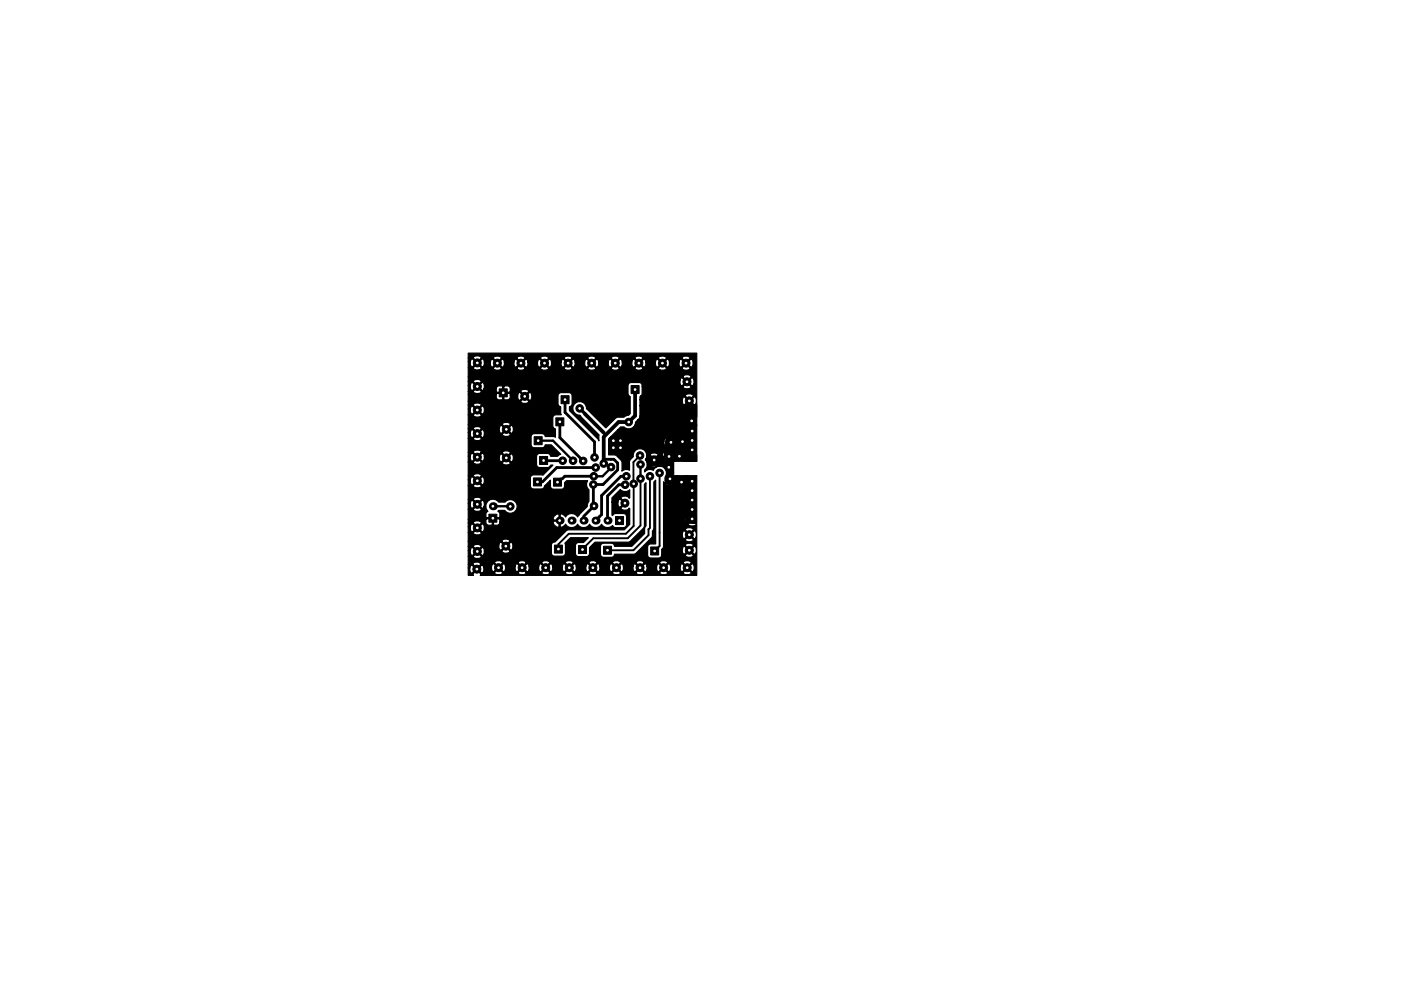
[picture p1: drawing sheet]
<svg xmlns="http://www.w3.org/2000/svg" width="297mm" height="210mm" viewBox="0 0 297 210" stroke-linecap="round" stroke-linejoin="round" font-family="sans-serif">
<g fill="#000" stroke="#000" stroke-width=".21">
<path d="M105.8 82.5h1.7v1.7h-1.7zM113.2 92.6h1.7v1.7h-1.7zM114.4 96.8h1.7v1.7h-1.7zM117.8 88.6h1.7v1.7h-1.7zM118.9 83.9h1.7v1.7h-1.7zM133.8 81.8h1.7v1.7h-1.7zM103.7 109.1h1.7v1.7h-1.7zM113.1 101.4h1.7v1.7h-1.7zM117.4 101.4h1.7v1.7h-1.7zM117.5 115.6h1.7v1.7h-1.7zM122.6 115.7h1.8v1.7h-1.8zM127.9 115.9h1.7v1.7h-1.7z"/>
<path d="M130.5 109.6h1.7v1.7h-1.7zM137.9 116h1.7v1.7h-1.7z"/>
<circle cx="101.2" cy="77" r=".85"/>
<circle cx="105.4" cy="77" r=".85"/>
<circle cx="110.4" cy="77" r=".85"/>
<circle cx="115.4" cy="77" r=".85"/>
<circle cx="120.4" cy="77" r=".85"/>
<circle cx="125.4" cy="77" r=".85"/>
<circle cx="130.4" cy="77" r=".85"/>
<circle cx="135.4" cy="77" r=".85"/>
<circle cx="140.4" cy="77" r=".85"/>
<circle cx="145.4" cy="77" r=".85"/>
<circle cx="101.2" cy="87" r=".85"/>
<circle cx="101.2" cy="92" r=".85"/>
<circle cx="101.2" cy="82" r=".85"/>
<circle cx="101.2" cy="97" r=".85"/>
<circle cx="107.3" cy="91.1" r=".85"/>
<circle cx="107.3" cy="97.1" r=".85"/>
<circle cx="111.3" cy="84.1" r=".85"/>
<circle cx="119.3" cy="97.7" r=".8"/>
<circle cx="121.5" cy="97.7" r=".8"/>
<circle cx="122.9" cy="86.6" r=".8"/>
<circle cx="123.6" cy="97.8" r=".8"/>
<circle cx="126" cy="97" r=".8"/>
<circle cx="126.3" cy="99.2" r=".8"/>
<circle cx="128" cy="98.3" r=".8"/>
<circle cx="129.5" cy="99.1" r=".8"/>
<circle cx="130" cy="95" r=".8"/>
<circle cx="130" cy="93.5" r=".8"/>
<circle cx="131.5" cy="95" r=".8"/>
<circle cx="131.5" cy="93.5" r=".8"/>
<circle cx="133.3" cy="89.5" r=".8"/>
<circle cx="135.7" cy="96.6" r=".8"/>
<circle cx="135.8" cy="98.5" r=".8"/>
<circle cx="138.7" cy="97.6" r=".85"/>
<circle cx="141.8" cy="99.1" r=".85"/>
<circle cx="141.8" cy="96.8" r=".85"/>
<circle cx="142.2" cy="93.8" r=".85"/>
<circle cx="144.1" cy="96.8" r=".85"/>
<circle cx="144.7" cy="93.7" r=".85"/>
<circle cx="145.7" cy="81" r=".85"/>
<circle cx="146.1" cy="85" r=".85"/>
<circle cx="146.7" cy="89.3" r=".85"/>
<circle cx="146.7" cy="93.4" r=".85"/>
<circle cx="146.7" cy="95.4" r=".85"/>
<circle cx="146.7" cy="91.4" r=".85"/>
<circle cx="101.2" cy="107" r=".85"/>
<circle cx="101.2" cy="112" r=".85"/>
<circle cx="101.2" cy="102" r=".85"/>
<circle cx="101.2" cy="117" r=".85"/>
<circle cx="107.3" cy="115.9" r=".85"/>
<circle cx="108.2" cy="107.4" r=".8"/>
<circle cx="125.8" cy="102.8" r=".8"/>
<circle cx="125.9" cy="101" r=".8"/>
<circle cx="126" cy="107.3" r=".8"/>
<circle cx="132.5" cy="106.7" r=".85"/>
<circle cx="132.5" cy="102.8" r=".8"/>
<circle cx="132.8" cy="101" r=".8"/>
<circle cx="134.3" cy="102.6" r=".8"/>
<circle cx="135.8" cy="101.5" r=".8"/>
<circle cx="137.8" cy="101" r=".8"/>
<circle cx="139.8" cy="100.3" r=".8"/>
<circle cx="142" cy="101.6" r=".85"/>
<circle cx="144.5" cy="102.3" r=".85"/>
<circle cx="146.1" cy="113.4" r=".85"/>
<circle cx="146.1" cy="116.7" r=".85"/>
<circle cx="146.7" cy="106.1" r=".85"/>
<circle cx="146.7" cy="102.1" r=".85"/>
<circle cx="146.7" cy="110.1" r=".85"/>
<circle cx="146.7" cy="104.1" r=".85"/>
<circle cx="146.7" cy="108.1" r=".85"/>
<circle cx="101.1" cy="120.7" r=".85"/>
<circle cx="105.7" cy="120.4" r=".85"/>
<circle cx="110.7" cy="120.4" r=".85"/>
<circle cx="115.7" cy="120.4" r=".85"/>
<circle cx="120.7" cy="120.4" r=".85"/>
<circle cx="125.7" cy="120.4" r=".85"/>
<circle cx="130.7" cy="120.4" r=".85"/>
<circle cx="135.7" cy="120.4" r=".85"/>
<circle cx="140.7" cy="120.4" r=".85"/>
<circle cx="145.7" cy="120.4" r=".85"/>
</g>
<g fill="#000">
<circle cx="104.5" cy="107.4" r=".85"/>
<circle cx="118.7" cy="110.4" r=".85"/>
<circle cx="121.2" cy="110.4" r=".85"/>
<circle cx="123.7" cy="110.4" r=".85"/>
<circle cx="126.3" cy="110.4" r=".85"/>
<circle cx="128.8" cy="110.4" r=".85"/>
</g>
<path d="M115.3 97.7h4M118.7 89.5v3.3l4.9 5M119.8 84.8v2.7l6.3 6.2v3.3M126.3 99.2h-8.2l-3.1 3M128 97.4h2.2l.7 .8v1.5l-3.1 3.1h-2v4.4M125.9 101h-6.1l-.6 .6M125.9 107.3l-2.2 2.3M132.5 102.8h-1.3l-2.4 2.4v5.2M132.8 101h-1.2l-4.1 4.1v4.1l-1.2 1.2" fill="none" stroke="#000" stroke-width=".6"/>
<path d="M114.1 93.5h3.1l4.3 4.2M129.7 99.1l-1.9 1.9h-1.9M135.8 98.5v3M104.5 107.4h3.7M113.9 102.2h1.1M119.2 101.6h-.3l-.7 .7" fill="none" stroke="#000" stroke-width=".5"/>
<path d="M124.1 87.8l3.9 4M128 92.8v5.5M134.6 82.6v5.6l-1.3 1.3h-2.1l-3.2 3.2" fill="none" stroke="#000" stroke-width=".8"/>
<path d="M115.2 97.7h.1M124.1 87.8h.1M128 91.8v1M118.9 101.6l-.7 .7M123.7 109.6v.8M125.8 107.2l.1 .1" fill="none" stroke="#000" stroke-width=".21"/>
<path d="M122.9 86.6l1.2 1.2" fill="none" stroke="#000" stroke-width=".7"/>
<path d="M135.7 96.6l-1.4 1.4v13.6l-1.6 1.6h-12.1l-2.2 2.2v1.1M135.8 101.5v10l-2.7 2.7h-7.3l-2.3 2.4M137.5 112.2v1.3l-3.2 3.2h-5.5M137.8 101v11l-.3 .3M139.9 100.3v15.5l-1.1 1.1" fill="none" stroke="#000" stroke-width=".4"/>
<path d="M142.7 97.9l.1 .1-.1 .1zM99.3 74.9h48.4v13.5l-.9 .9 .9 1-.1 .1-.1-.2-.9-.7-.8 .8 .1 .3 .3 .1 .7 .7-.5 .6-.4 .2-.1 .2 .1 .3 .4 .2 .5 .5-.5 .6-.3 .1 .5-.7-.9-.8h-.1l-.1-.2a1.11 1.11 0 0 0-1.7 .3l.9 .8 .7-.7-.1 .5-1.5 1.4 .1 .3 .6 .2 .8-.1v.7l.2 .4 .2 .1 1-1 .2 .1-1 1.1a1.02 1.02 0 0 0 1.7 0l.1 1.4h-2.8l-.8-.9-.9 .9h-.2l-.1-.2 .2-.1 .8-.8h.3l.9 .9 .2-.1a1.1 1.1 0 0 0-.2-1.7l-.9 .9h-.3l-.9-.9-.2 .1-1.8 1.9-.1 .2 1.1 1.1-.2 .1-1-1-.3 .1-.2 .6a1.36 1.36 0 0 0-1.8 .8 1.39 1.39 0 0 0-1.8 .3v-.4l.3-.3 .2-.8h.6l.1 .3a1.11 1.11 0 0 0 1.7-.3l-.9-.8-.9 .8h-.6v-.3l-.4-.8 .2-.1h.2v.6l.2 .4 .3 .1 .8-.9h.4l.8 .9 .3-.1a1.1 1.1 0 0 0-.3-1.7l-.8 .9h-.4l-.8-.9-.3 .1-.2 .6h-.2l.1-.8h.7l.9 .8 .8-.8h.9v.6l.2 .4 .2 .1 .9-.9-.9-.8-.2 .1-.2 .5h-.9v-.3a1.11 1.11 0 0 0-1.7 .3h-.7l-.2-.8h4.1l.9 .9 .8-.9h.5l.9 .8 .8-.8-.1-.3a1.1 1.1 0 0 0-1.6 .3h-.5l-.1-.2a1.1 1.1 0 0 0-1.6 .2h-4.1l-.4-.4a1.46 1.46 0 0 0-1.6 0 1.46 1.46 0 0 0-.6 1.5l-.8 .8v2.1l-1-.2-.7 .4 .1-1.8-.4-.7a2.21 2.21 0 0 0-1.3-1h-1.2v-1.6h12.4l.1 .2a1.1 1.1 0 0 0 1.6-.2l-.9-.9-.8 .9h-12.4v-1.3h11.8v.6l.2 .4 .2 .1 .9-.9h.3l.9 .9 .4-.1 .8-.9-.8-.9-.4 .2-.9 .8h-.3l-.9-.8-.2 .1-.2 .5h-11.8v-.5l.4-.3h12l.8 .9 .9-.9a1.02 1.02 0 0 0-1.7 0h-12l1.5-1.6h14.4l.2 1 .2 .1 .9-.9-.9-.8-.2 .1-.2 .5h-14.4l.7-.6h.7l.2 .2a1.44 1.44 0 0 0 2.2-1.2l.5-.5h10v.6l.2 .4 .2 .1 .9-.9-.9-.9-.2 .1-.2 .6h-10l.4-.5 .1-.3h10.1l.8 .8 .9-.8a1.02 1.02 0 0 0-1.7 0h-10.1v-2.2h9.6l.1 .2a1.11 1.11 0 0 0 1.6-.2l-.8-.9-.9 .9h-9.6v-1.3h9l.2 1 .2 .1 .9-.9h.3l.9 .9 .2-.1a1.11 1.11 0 0 0-.2-1.6l-.9 .8h-.3l-.9-.8-.2 .1-.2 .5h-9v-.7l.2-.1h9.4l.9 .9 .8-.9a1.02 1.02 0 0 0-1.7 0h-9.4l.2-.5v-1.5h8.7a1.02 1.02 0 0 0 1.7 0l-.9-.8-.8 .8h-8.7v-.2a.65 .65 0 0 0-.6-.6h-1.7l-.6 .4v1.9l.1 .5 .3 .1v3.7l-.3 .3-1 .4-1.6 .1-2.2 2.2-4.2-4.1v-.3a1.46 1.46 0 0 0-1.6-1.2 1.46 1.46 0 0 0-1.2 1.5 1.46 1.46 0 0 0 1.4 1.4l4.1 4.2v1.3l-.3-.5-6-6v-.8a.62 .62 0 0 0 .6-.7v-1.7l-.2-.4-.5-.2h-1.7a.65 .65 0 0 0-.6 .6v1.7l.2 .5 .4 .2-.1 1.2 .2 .5h-1.2l-.4 .2-.2 .4v1.7a.62 .62 0 0 0 .6 .7v1.8l-.6-.2h-1.6l-.2-.4-.5-.2h-1.7a.65 .65 0 0 0-.6 .6v1.7l.2 .5 .4 .2h1.7a.64 .64 0 0 0 .7-.6h1.3l2 2-.7 .4h-1.5l-.4-.5-1.9-.1a.65 .65 0 0 0-.6 .6v1.7l.4 .6 1.9 .1 .5-.2 .1-.3h.5l-2.1 2.1h-2l-.5 .1-.1 .5v1.7a.65 .65 0 0 0 .6 .6h1.9l.4-.6 1.3-1.2v1.2l.2 .5 .5 .2h1.7a.65 .65 0 0 0 .6-.7v-.7l.4-.4h4.5a1.43 1.43 0 0 0 .3 1.9v2.5l-.4 .7v.4l-2 2.2-.2-.3a1.52 1.52 0 0 0-2.4 .3l-.5-.5-.4-.2-.2 .1v2.7l.2 .1 .4-.2 .5-.5 .2 .3a1.51 1.51 0 0 0 2.4-.3 1.48 1.48 0 0 0 2.5 0 1.48 1.48 0 0 0 2.5 0 1.51 1.51 0 0 0 2.4 .3l.1 .3 .5 .1h1.9l.4-.6v-1.7a.65 .65 0 0 0-.6-.6h-1.7l-.5 .1-.1 .3-.2-.1v-2.8h1.3l.2 1 .3 .1 .8-.9-.8-.8-.3 .1-.2 .5h-1.3v-.9l1.8-1.7 .2 .2a1.39 1.39 0 0 0 1.8-.2v1.7l-.1 .1-.1-.2a1.1 1.1 0 0 0-1.7 .2l1.1 1-1.1 1.1a1.02 1.02 0 0 0 1.8 0l.1 .1v3.4l-1.1 1.1h-11.8l-.6 .2-2.5 2.4a.65 .65 0 0 0-.6 .6v1.7l.2 .5 .4 .2h1.7a.65 .65 0 0 0 .7-.7v-1.7l-.1-.3 1.1-1.2h3.8l-1 1h-1.1l-.4 .2-.2 .4v1.7a.65 .65 0 0 0 .6 .7h1.8l.4-.2 .2-.5v-1.2l1.1-1.2h7.3l3-2.9 .3-.6-.1-8.8 .4-.3v9.2l-.3 .6v1l-2.7 2.7h-3.7a.65 .65 0 0 0-.7-.6h-1.7l-.4 .1-.2 .5v1.7a.65 .65 0 0 0 .6 .6h2l.4-.6 4.3-.1 3.5-3.3 .3-.7-.1-.9 .4-.6-.1-9.8 .4-.3v13.5h-1.1l-.4 .2-.2 .4v1.7a.65 .65 0 0 0 .6 .7l2-.1 .4-.5h5a1.02 1.02 0 0 0 1.7 0l-.8-.9-.9 .9h-5v-1.2l4.4-.1 .2 1 .2 .1 .9-.9h.3l.9 .9 .2-.1a1.11 1.11 0 0 0-.2-1.6l-.9 .8h-.3l-.9-.8-.2 .1-.2 .5h-4.3l.2-.3 .1-.5h4.6l.9 .9 .8-.9a1.02 1.02 0 0 0-1.7 0h-4.6v-1.2h4.6l.1 .2a1.11 1.11 0 0 0 1.6-.2l-.8-.9-.9 .9h-4.6v-1.3h4l.2 1 .2 .1 .9-.9h.3l.9 .9 .2-.1a1.11 1.11 0 0 0-.2-1.6l-.9 .8h-.3l-.9-.8-.2 .1-.2 .5h-4v-.8h4.6l.9 .9 .8-.9a1.02 1.02 0 0 0-1.7 0h-4.6v-2.5h4.6l.2 1 .2 .1 .9-.9-.9-.9-.2 .1-.2 .6h-4.6v-2h4.6l.2 1 .2 .1 .9-.9-.9-.9-.2 .1-.2 .6h-4.6v-2h4.6l.2 1 .2 .1 .9-.9-.9-.9-.2 .1-.2 .6h-4.6v-3.7l.3 .3 1.1-1.1 .1 .2-1 1 .1 .3a1.11 1.11 0 0 0 1.6-.3l.3 .5 .3 .1 1.9-1.9-.1-.3-.2-.1h.8v.2l1 1-.5 .5-.4 .2-.1 .3v-.3l.7-.7-.9-.9-.2 .1-.2 .3-1.7 1.7 .1 .3a1.11 1.11 0 0 0 1.7-.3l-.1 1.2 .2 .4 .2 .1 1-1.1 .2 .2-.5 .5-.4 .2-.1 .3 .1 .3 .4 .1 .5 .6-.5 .5-.4 .2-.1 .3 .1 .3 .4 .1 .5 .6-.5 .5-.4 .2-.1 .3 .1 .3 .4 .1 .5 .6-1 1 .1 .3a1.11 1.11 0 0 0 1.6-.3l.1 .2v10.8h-45.9l.2-.3-.9-.9-.9 .9 .2 .3h-1.1v-1.6h.3v.6l.2 .4 .3 .1 .8-.9h.4l.8 .9 .3-.1h2.4l.1 .2a1.11 1.11 0 0 0 1.7-.2h3.2l.1 .2a1.11 1.11 0 0 0 1.7-.2h3.2l.1 .2a1.11 1.11 0 0 0 1.7-.2h3.2l.1 .2a1.11 1.11 0 0 0 1.7-.2h3.2l.1 .2a1.11 1.11 0 0 0 1.7-.2h3.2l.1 .2a1.11 1.11 0 0 0 1.7-.2h3.2l.1 .2a1.11 1.11 0 0 0 1.7-.2h3.2l.1 .2a1.11 1.11 0 0 0 1.7-.2h3.2l.1 .2a1.11 1.11 0 0 0 1.7-.2l-.9-.9-.9 .9h-3.2l-.9-.9-.9 .9h-3.2l-.9-.9-.9 .9h-3.2l-.9-.9-.9 .9h-3.2l-.9-.9-.9 .9h-3.2l-.9-.9-.9 .9h-3.2l-.9-.9-.9 .9h-3.2l-.9-.9-.9 .9h-3.2l-.9-.9-.9 .9h-2.4l.2-.5-.1-.8h1.7l.2 1 .3 .1 .8-.9h.4l.8 .9 .3-.1 .2-1h2l.2 1 .3 .1 .8-.9h.4l.8 .9 .3-.1 .2-1h2l.2 1 .3 .1 .8-.9h.4l.8 .9 .3-.1 .2-1h2l.2 1 .3 .1 .8-.9h.4l.8 .9 .3-.1 .2-1h2l.2 1 .3 .1 .8-.9h.4l.8 .9 .3-.1 .2-1h2l.2 1 .3 .1 .8-.9h.4l.8 .9 .3-.1 .2-1h2v.6l.2 .4 .3 .1 .8-.9h.4l.8 .9 .3-.1 .2-1h2v.6l.2 .4 .3 .1 .8-.9h.4l.8 .9 .3-.1 .2-1h2v.6l.2 .4 .3 .1 .8-.9h.4l.8 .9 .3-.1a1.1 1.1 0 0 0-.3-1.6l-.8 .8h-.4l-.8-.8-.3 .1-.2 .5h-2l-.2-.5-.3-.1-.8 .8h-.4l-.8-.8-.3 .1-.2 .5h-2l-.2-.5-.3-.1-.8 .8h-.4l-.8-.8-.3 .1-.2 .5h-2l-.2-.5-.3-.1-.8 .8h-.4l-.8-.8-.3 .1-.2 .5h-2l-.2-.5-.3-.1-.8 .8h-.4l-.8-.8-.3 .1-.2 .5h-2l-.2-.5-.3-.1-.8 .8h-.4l-.8-.8-.3 .1-.2 .5h-2l-.2-.5-.3-.1-.8 .8h-.4l-.8-.8-.3 .1-.2 .5h-2l-.2-.5-.3-.1-.8 .8h-.4l-.8-.8-.3 .1-.2 .5h-2l-.2-.5-.3-.1-.8 .8h-.4l-.8-.8-.3 .1-.2 .5h-1.7l-.1-.2-.3-.1-.8 .8h-.4l-.8-.8-.3 .1-.2 .5h-.3v-.8h.9l.9 .9 .9-.9-.3-.3h3.1l.9 .9 .9-.9h3.2l.9 .9 .9-.9h3.2l.9 .9 .9-.9h3.2l.9 .9 .9-.9h3.2l.9 .9 .9-.9h3.2l.9 .9 .9-.9h3.2l.9 .9 .9-.9h3.2l.9 .9 .9-.9h3.2l.9 .9 .9-.9-.1-.2a1.11 1.11 0 0 0-1.7 .2h-3.2l-.1-.2a1.11 1.11 0 0 0-1.7 .2h-3.2l-.1-.2a1.11 1.11 0 0 0-1.7 .2h-3.2l-.1-.2a1.11 1.11 0 0 0-1.7 .2h-3.2l-.1-.2a1.11 1.11 0 0 0-1.7 .2h-3.2l-.1-.2a1.11 1.11 0 0 0-1.7 .2h-3.2l-.1-.2a1.11 1.11 0 0 0-1.7 .2h-3.2l-.1-.2a1.11 1.11 0 0 0-1.7 .2h-3.2l-.1-.2a1.11 1.11 0 0 0-1.7 .2l-4.1-.1-.4 .2-.1 .2h-.9v-1.7h1a1.02 1.02 0 0 0 1.8 0l-.9-.8-.9 .8h-1v-1.2h.4v.6l.2 .4 .3 .1 .8-.9h.4l.8 .9 .3-.1 .2-.9h3.7l.1 .3a1.11 1.11 0 0 0 1.6-.3l-.9-.8-.8 .8h-3.7l-.2-.7-.3-.1-.8 .9h-.4l-.8-.9-.3 .1-.2 .6h-.4v-.8h1l.9 .8 .9-.8-.3-.4h4l.2 1.1h.2l.9-.8h.3l.9 .8h.2a1.1 1.1 0 0 0-.2-1.7l-.9 .9h-.3l-.9-.9-.2 .1-.2 .5h-4a1.04 1.04 0 0 0-1.5 .4h-1v-1.2h7.1l.8 .9 .9-.9-.1-.2a1.11 1.11 0 0 0-1.6 .2h-7.1v-1.8h1l.1 .3a1.11 1.11 0 0 0 1.7-.3l-.9-.8-.9 .8h-1v-1.2h.4v.6l.2 .4 .3 .1 .8-.9h.4l.8 .9 .3-.1a1.11 1.11 0 0 0-.3-1.7l-.8 .9h-.4l-.8-.9-.3 .1-.2 .6h-.4v-.8h1l.9 .8 .9-.8a1.02 1.02 0 0 0-1.8 0h-1v-.8h3.7l.1 1 .4 .2h.7l.2-.1v-1.2h.2v1.2l.2 .1 .9-.1 .3-.5h11.2l.3 .5 .4 .4 .4 .2 .2-.1v-1.2h-1.2l-.1 .2h-11.2v-.6l-.2-.1h11.4l.1 .2h1.2v-1.2l-.2-.1-.8 .6-.3 .5h-14l-.2 .1h-3.7v-2.2h1a1.02 1.02 0 0 0 1.8 0l-.9-.8-.9 .8h-1v-1.2h.4v.6l.2 .4 .3 .1 .8-.9h.4l.8 .9 .3-.1 .1-.4h.4l.1 .6 .4 .5-.5 .5v.7l.2 .1h2.6l.2-.1v-.7l-.5-.5 .2-.2h1.3l.4 .4a1.46 1.46 0 0 0 2-.4 1.46 1.46 0 0 0-.3-2 1.46 1.46 0 0 0-2 .2h-1.4l-.1-.2a1.53 1.53 0 0 0-1.7-.3 1.53 1.53 0 0 0-.9 1.4h-.4l.1-.8-.2-.4-.3-.1-.8 .9h-.4l-.8-.9-.3 .1-.2 .6h-.4v-.8h1l.9 .8 .9-.8-.1-.3a1.11 1.11 0 0 0-1.7 .3h-1v-3h1l.1 .3a1.11 1.11 0 0 0 1.7-.3l-.9-.8-.9 .8h-1v-1.2h.4v.6l.2 .4 .3 .1 .8-.9h.4l.8 .9 .3-.1a1.1 1.1 0 0 0-.3-1.7l-.8 .9h-.4l-.8-.9-.3 .1-.2 .6h-.4v-.8h1l.9 .8 .9-.8a1.02 1.02 0 0 0-1.8 0h-1v-3h1l.1 .3a1.25 1.25 0 0 0 1.6-.1h4.5l.1 .2a1.11 1.11 0 0 0 1.6-.2l-.8-.9-.9 .9h-4.5l.1-.2-.9-.8-.9 .8h-1v-1.2h.4v.6l.2 .4 .3 .1 .8-.9h.4l.8 .9 .3-.1 .2-.9h3.2l.2 1 .2 .1 .9-.9h.3l.9 .9 .2-.1a1.11 1.11 0 0 0-.2-1.6l-.9 .8h-.3l-.9-.8-.2 .1-.2 .5h-3.2l-.2-.7-.3-.1-.8 .9h-.4l-.8-.9-.3 .1-.2 .6h-.4v-.8h1l.9 .8 .7-.7h4.6l.9 .9 .8-.9a1.02 1.02 0 0 0-1.7 0h-4.6l.2-.1a1.02 1.02 0 0 0-1.8 0h-1v-3h1l.1 .3a1.11 1.11 0 0 0 1.7-.3l-.9-.8-.9 .8h-1v-1.2h.4v.6l.2 .4 .3 .1 .8-.9h.4l.8 .9 .3-.1 .2-.7h3.8l.1 .3a1.11 1.11 0 0 0 1.6-.3l-.8-.8-.9 .8h-3.8l-.2-.9-.3-.1-.8 .9h-.4l-.8-.9-.3 .1-.2 .6h-.4v-.8h1l.9 .8 .8-.9h3.9l.2 1 .2 .1 .9-.9h.3l.9 .9a1.02 1.02 0 0 0 0-1.8l-.9 .9h-.3l-.9-.9-.2 .1-.2 .6h-3.9a1.06 1.06 0 0 0-1.7 .1h-1v-.9h7.2l.9 .8 .8-.8-.1-.3a1.11 1.11 0 0 0-1.6 .3h-7.2v-2.1h1l.1 .3a1.11 1.11 0 0 0 1.7-.3l-.9-.8-.9 .8h-1v-1.2h.4l.2 1 .3 .1 .8-.9h.4l.8 .9 .3-.1a1.11 1.11 0 0 0-.3-1.7l-.8 .9h-.4l-.8-.9-.3 .1-.2 .6h-.4v-.8h1l.9 .8 .9-.8a1.02 1.02 0 0 0-1.8 0h-1v-.9h11.1l.1 .3a1.11 1.11 0 0 0 1.6-.3l-.9-.8-.8 .8h-11.1v-1.5h5.9v.7l.3 .4 .9 .1 .2-.1v-1.2h.2v1.2l.2 .1 .9-.1 .3-.4v-.4h1.6l.2 1 .2 .1 .9-.9h.3l.9 .9 .2-.1a1.11 1.11 0 0 0-.2-1.7l-.9 .9h-.3l-.9-.9-.2 .1-.2 .6h-1.6l-.2-.4h-2.6l-.2 .1h-5.9v-.6h1l.1 .3a1.11 1.11 0 0 0 1.7-.3l-.9-.8-.9 .8h-1v-1.2h.4l.2 1 .3 .1 .8-.9h.4l.8 .9 .3-.1 .1-.4h2.6v.7l.2 .1h1.2v-1.2h.2v1.2l3.6-.1 .8 .8 .9-.8a1.02 1.02 0 0 0-1.7 0h-2.2l-.1-1-.4-.2h-.7l-.2 .1-1.1-.1-.5 .5h-2.6l.1-.8-.2-.4-.3-.1-.8 .9h-.4l-.8-.9-.3 .1-.2 .6h-.4v-.8h1l.9 .8 .9-.8-.1-.2h42.2l.2 1 .2 .1 .9-.9h.3l.9 .9a1.02 1.02 0 0 0 0-1.8l-.9 .9h-.3l-.9-.9-.2 .1-.2 .6h-42.2a1.35 1.35 0 0 0-1.6-.1l-.1 .3h-1v-1h45.5l.8 .8 .9-.8a1.02 1.02 0 0 0-1.7 0h-45.5v-2h1l.1 .3a1.14 1.14 0 0 0 1.6-.2h2.6l.1 .2a1.1 1.1 0 0 0 1.6-.2h3.3l.1 .2a1.1 1.1 0 0 0 1.6-.2h3.3l.1 .2a1.11 1.11 0 0 0 1.6-.2h3.3l.1 .2a1.11 1.11 0 0 0 1.6-.2h3.3l.1 .2a1.11 1.11 0 0 0 1.6-.2h3.3l.1 .2a1.11 1.11 0 0 0 1.6-.2h3.3l.1 .2a1.11 1.11 0 0 0 1.6-.2h3.3l.1 .2a1.11 1.11 0 0 0 1.6-.2h3.3l.1 .2a1.11 1.11 0 0 0 1.6-.2l-.8-.9-.9 .9h-3.3l-.8-.9-.9 .9h-3.3l-.8-.9-.9 .9h-3.3l-.8-.9-.9 .9h-3.3l-.8-.9-.9 .9h-3.3l-.8-.9-.9 .9h-3.3l-.8-.9-.9 .9h-3.3l-.8-.9-.9 .9h-3.3l-.9-.9-.8 .9h-2.6l-.8-.9-.9 .8h-1v-1.2h.4l.2 1 .3 .1 .8-.9h.4l.8 .9 .3-.1 .2-1h1.3l.2 1 .2 .1 .9-.9h.3l.9 .9 .2-.1 .2-1h2.1l.2 1 .2 .1 .9-.9h.3l.9 .9 .2-.1 .2-1h2.1l.2 1 .2 .1 .9-.9h.3l.9 .9 .2-.1 .2-1h2.1l.2 1 .2 .1 .9-.9h.3l.9 .9 .2-.1 .2-1h2.1l.2 1 .2 .1 .9-.9h.3l.9 .9 .2-.1 .2-1h2.1l.2 1 .2 .1 .9-.9h.3l.9 .9 .2-.1 .2-1h2.1l.2 1 .2 .1 .9-.9h.3l.9 .9 .2-.1 .2-1h2.1l.2 1 .2 .1 .9-.9h.3l.9 .9 .2-.1 .2-1h2.1l.2 1 .2 .1 .9-.9h.3l.9 .9 .2-.1a1.11 1.11 0 0 0-.2-1.6l-.9 .8h-.3l-.9-.8-.2 .1-.2 .5h-2.1l-.2-.5-.2-.1-.9 .8h-.3l-.9-.8-.2 .1-.2 .5h-2.1l-.2-.5-.2-.1-.9 .8h-.3l-.9-.8-.2 .1-.2 .5h-2.1l-.2-.5-.2-.1-.9 .8h-.3l-.9-.8-.2 .1-.2 .5h-2.1l-.2-.5-.2-.1-.9 .8h-.3l-.9-.8-.2 .1-.2 .5h-2.1l-.2-.5-.2-.1-.9 .8h-.3l-.9-.8-.2 .1-.2 .5h-2.1l-.2-.5-.2-.1-.9 .8h-.3l-.9-.8-.2 .1-.2 .5h-2.1l-.2-.5-.2-.1-.9 .8h-.3l-.9-.8-.2 .1-.2 .5h-2.1l-.2-.5-.2-.1-.9 .8h-.3l-.9-.8-.2 .1-.2 .5h-1.3l-.2-.6-.3-.1-.8 .9h-.4l-.8-.9-.3 .1-.2 .6h-.4v-.8h1l.9 .8 .8-.8h2.6l.8 .9 .9-.9h3.3l.9 .9 .8-.9h3.3l.9 .9 .8-.9h3.3l.9 .9 .8-.9h3.3l.9 .9 .8-.9h3.3l.9 .9 .8-.9h3.3l.9 .9 .8-.9h3.3l.9 .9 .8-.9h3.3l.9 .9 .8-.9a1.02 1.02 0 0 0-1.7 0h-3.3l-.1-.2a1.11 1.11 0 0 0-1.6 .2h-3.3l-.1-.2a1.11 1.11 0 0 0-1.6 .2h-3.3l-.1-.2a1.11 1.11 0 0 0-1.6 .2h-3.3l-.1-.2a1.11 1.11 0 0 0-1.6 .2h-3.3l-.1-.2a1.11 1.11 0 0 0-1.6 .2h-3.3l-.1-.2a1.1 1.1 0 0 0-1.6 .2h-3.3l-.1-.2a1.1 1.1 0 0 0-1.6 .2h-3.3l-.1-.2a1.1 1.1 0 0 0-1.6 .2h-2.5a1.02 1.02 0 0 0-1.8 0h-1zM145.4 85.9h2.3v12h-4.8l-.1 2.9 .1 .1h4.8v10.2l-2.2-.1-.3-7.1-3.4-.9-.8-.9v-.9a1.43 1.43 0 0 0 .2-1.5 1.43 1.43 0 0 0-1.4-.8l-.3-.1-1.5 .1-.8-.2v-.4l-.4-.8 .3-.7h3.7l.4-3.5zM142.7 100.2v.1zM143.4 100.9h.5l-.3 .4zM145.5 103.2h.2zM147.6 100.9h.1l-.1 .2z" fill="#000" stroke="#000" stroke-width=".25"/>
<g fill="#fff" stroke="#fff" stroke-width=".21">
<circle cx="123.6" cy="97.8" r=".17"/>
<circle cx="121.5" cy="97.7" r=".18"/>
<circle cx="133.3" cy="89.5" r=".17"/>
<circle cx="122.9" cy="86.6" r=".17"/>
<circle cx="128" cy="98.3" r=".18"/>
<circle cx="125.8" cy="102.8" r=".17"/>
<circle cx="125.9" cy="107.3" r=".17"/>
<circle cx="130" cy="93.5" r=".17"/>
<circle cx="131.5" cy="93.5" r=".18"/>
<circle cx="130" cy="95" r=".17"/>
<circle cx="131.5" cy="95" r=".17"/>
<circle cx="119.3" cy="97.7" r=".17"/>
<circle cx="126.1" cy="97" r=".18"/>
<circle cx="129.5" cy="99.1" r=".18"/>
<circle cx="125.9" cy="101" r=".18"/>
<circle cx="126.3" cy="99.2" r=".17"/>
<circle cx="139.9" cy="100.3" r=".17"/>
<circle cx="135.7" cy="96.6" r=".17"/>
<circle cx="134.3" cy="102.6" r=".17"/>
<circle cx="135.8" cy="101.5" r=".17"/>
<circle cx="135.8" cy="98.5" r=".17"/>
<circle cx="137.8" cy="101" r=".18"/>
<circle cx="108.2" cy="107.4" r=".17"/>
<circle cx="132.5" cy="102.8" r=".17"/>
<circle cx="132.8" cy="101" r=".18"/>
<circle cx="110.5" cy="77" r=".17"/>
<circle cx="105.5" cy="77" r=".17"/>
<circle cx="125.5" cy="77" r=".17"/>
<circle cx="140.5" cy="77" r=".17"/>
<circle cx="115.5" cy="77" r=".17"/>
<circle cx="120.5" cy="77" r=".17"/>
<circle cx="135.5" cy="77" r=".17"/>
<circle cx="145.5" cy="77" r=".17"/>
<circle cx="130.5" cy="77" r=".17"/>
<circle cx="101.2" cy="82" r=".18"/>
<circle cx="101.2" cy="77" r=".18"/>
<circle cx="101.2" cy="87" r=".18"/>
<circle cx="101.2" cy="92" r=".18"/>
<circle cx="101.2" cy="97" r=".17"/>
<circle cx="101.2" cy="102" r=".17"/>
<circle cx="101.2" cy="107" r=".17"/>
<circle cx="101.2" cy="112" r=".17"/>
<circle cx="101.2" cy="117" r=".17"/>
<circle cx="107.4" cy="97.1" r=".17"/>
<circle cx="107.2" cy="115.9" r=".17"/>
<circle cx="101.1" cy="120.7" r=".17"/>
<circle cx="146.2" cy="116.7" r=".18"/>
<circle cx="145.6" cy="81" r=".18"/>
<circle cx="146.2" cy="85" r=".17"/>
<circle cx="145.7" cy="120.4" r=".18"/>
<circle cx="140.7" cy="120.4" r=".18"/>
<circle cx="135.7" cy="120.4" r=".18"/>
<circle cx="130.7" cy="120.4" r=".18"/>
<circle cx="125.7" cy="120.4" r=".18"/>
<circle cx="120.7" cy="120.4" r=".18"/>
<circle cx="115.7" cy="120.4" r=".18"/>
<circle cx="110.7" cy="120.4" r=".18"/>
<circle cx="107.4" cy="91.1" r=".17"/>
<circle cx="111.2" cy="84.1" r=".17"/>
<circle cx="105.7" cy="120.4" r=".18"/>
<circle cx="146.7" cy="110.1" r=".17"/>
<circle cx="146.7" cy="108.1" r=".17"/>
<circle cx="146.7" cy="106.1" r=".17"/>
<circle cx="146.7" cy="104.1" r=".17"/>
<circle cx="146.6" cy="89.3" r=".17"/>
<circle cx="138.7" cy="97.6" r=".17"/>
<circle cx="144.5" cy="102.3" r=".17"/>
<circle cx="146.7" cy="95.4" r=".17"/>
<circle cx="146.7" cy="102.1" r=".17"/>
<circle cx="132.5" cy="106.7" r=".18"/>
<circle cx="144" cy="96.8" r=".17"/>
<circle cx="146.7" cy="93.4" r=".17"/>
<circle cx="146.7" cy="91.4" r=".17"/>
<circle cx="141.8" cy="99.1" r=".17"/>
<circle cx="146.2" cy="113.4" r=".17"/>
<circle cx="142.2" cy="93.8" r=".18"/>
<circle cx="142" cy="101.6" r=".17"/>
<circle cx="144.7" cy="93.7" r=".18"/>
<circle cx="141.9" cy="96.8" r=".17"/>
<circle cx="118.7" cy="89.5" r=".17"/>
<circle cx="106.7" cy="83.3" r=".18"/>
<circle cx="113.9" cy="102.2" r=".17"/>
<circle cx="118.2" cy="102.3" r=".17"/>
<circle cx="128.8" cy="116.7" r=".18"/>
<circle cx="104.5" cy="109.9" r=".17"/>
<circle cx="104.5" cy="107.4" r=".17"/>
<circle cx="138.8" cy="116.9" r=".17"/>
<circle cx="114.1" cy="93.5" r=".17"/>
<circle cx="119.8" cy="84.8" r=".17"/>
<circle cx="115.2" cy="97.7" r=".18"/>
<circle cx="118.4" cy="116.5" r=".17"/>
<circle cx="131.3" cy="110.4" r=".17"/>
<circle cx="128.8" cy="110.4" r=".17"/>
<circle cx="126.3" cy="110.4" r=".17"/>
<circle cx="123.7" cy="110.4" r=".17"/>
<circle cx="121.2" cy="110.4" r=".17"/>
<circle cx="118.6" cy="110.4" r=".17"/>
<circle cx="123.5" cy="116.6" r=".18"/>
<circle cx="134.6" cy="82.6" r=".18"/>
</g>
</svg>
